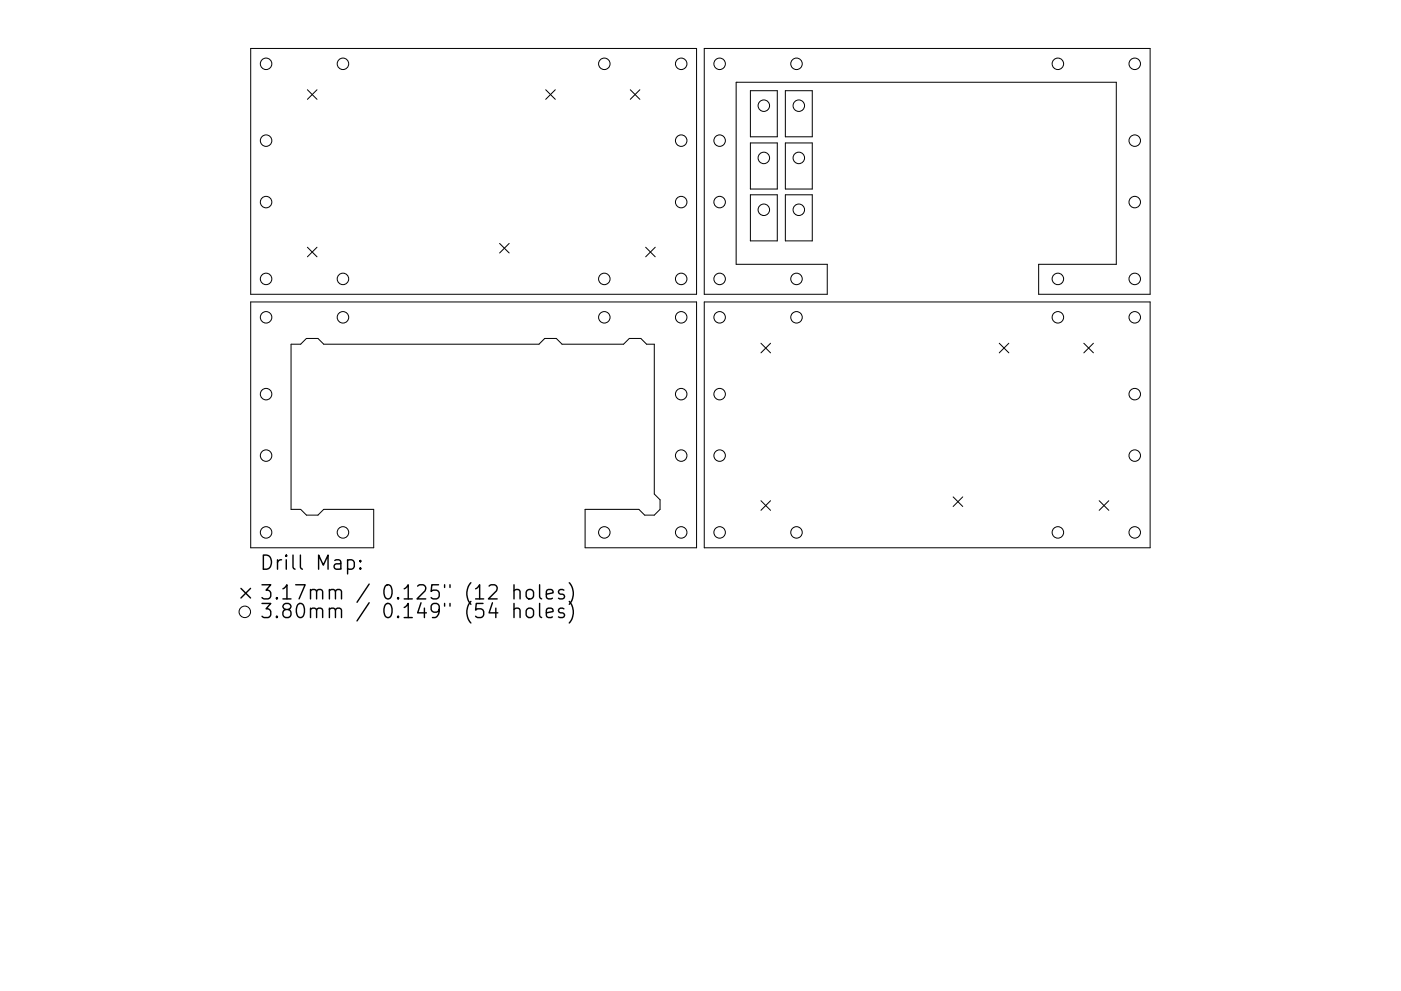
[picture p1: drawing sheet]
<svg xmlns="http://www.w3.org/2000/svg" width="297mm" height="210mm" viewBox="0 0 297 210" stroke-linecap="round" stroke-linejoin="round" font-family="sans-serif">
<defs><g id="words">
<g font-size="4.2">
<text x="55.1" y="121.1">Drill Map:</text>
<text x="55.1" y="127.4">3.17mm / 0.125&quot; (12 holes)</text>
<text x="55.1" y="131.3">3.80mm / 0.149&quot; (54 holes)</text>
</g>
</g></defs>
<g fill="none" stroke="#000" stroke-width=".21">
<path d="M53.2 10.3h94.5v52.1h-94.5zM65.2 19l2 2.1M67.2 19l-2 2.1M115.7 19l2 2.1M117.7 19l-2 2.1M133.6 19l2.1 2.1M135.7 19l-2.1 2.1M149.3 10.3h94.5v52.1h-23.6v-6.3h16.5v-38.6h-80.6v38.6h19.3v6.3h-26.1zM159.1 19.2h5.7v9.8h-5.7zM166.5 19.2h5.7v9.8h-5.7zM159.1 30.3h5.7v9.8h-5.7zM166.5 30.3h5.7v9.8h-5.7z"/>
<path d="M65.2 52.5l2 2M67.2 52.5l-2 2M105.9 51.6l2.1 2.1M108 51.6l-2.1 2.1M136.9 52.5l2 2M138.9 52.5l-2 2M159.1 41.3h5.7v9.8h-5.7zM166.5 41.3h5.7v9.8h-5.7zM53.2 64.1h94.5v52.1h-23.6v-8.1h11.4l1.2 1.2h2l1.2-1.2v-2.1l-1.2-1.2v-31.8h-1.6l-1.2-1.2h-2.5l-1.2 1.2h-13l-1.3-1.2h-2.4l-1.2 1.2h-45.7l-1.2-1.2h-2.4l-1.3 1.2h-2v35.1h2l1.3 1.2h2.4l1.2-1.2h10.6v8.1h-26zM149.3 64.1h94.5v52.1h-94.5zM161.3 72.8l2.1 2.1M163.4 72.8l-2.1 2.1"/>
<path d="M211.9 72.8l2 2.1M213.9 72.8l-2 2.1M229.8 72.8l2 2.1M231.8 72.8l-2 2.1M161.3 106.2l2.1 2.1M163.4 106.2l-2.1 2.1M202.1 105.4l2 2.1M204.1 105.4l-2 2.1M233 106.2l2.1 2.1M235.1 106.2l-2.1 2.1"/>
<circle cx="56.4" cy="13.5" r="1.22"/>
<circle cx="72.7" cy="13.5" r="1.22"/>
<circle cx="128.1" cy="13.5" r="1.22"/>
<circle cx="144.4" cy="13.5" r="1.22"/>
<circle cx="152.6" cy="13.5" r="1.22"/>
<circle cx="168.9" cy="13.5" r="1.22"/>
<circle cx="224.3" cy="13.5" r="1.22"/>
<circle cx="240.6" cy="13.5" r="1.22"/>
<circle cx="56.4" cy="29.8" r="1.22"/>
<circle cx="144.4" cy="29.8" r="1.22"/>
<circle cx="152.6" cy="29.8" r="1.22"/>
<circle cx="161.9" cy="22.4" r="1.22"/>
<circle cx="161.9" cy="33.5" r="1.22"/>
<circle cx="169.4" cy="22.4" r="1.22"/>
<circle cx="169.4" cy="33.5" r="1.22"/>
<circle cx="240.6" cy="29.8" r="1.22"/>
<circle cx="56.4" cy="59.2" r="1.22"/>
<circle cx="56.4" cy="42.9" r="1.22"/>
<circle cx="72.7" cy="59.2" r="1.22"/>
<circle cx="128.1" cy="59.2" r="1.22"/>
<circle cx="144.4" cy="59.2" r="1.22"/>
<circle cx="144.4" cy="42.9" r="1.22"/>
<circle cx="152.6" cy="59.2" r="1.22"/>
<circle cx="152.6" cy="42.9" r="1.22"/>
<circle cx="161.9" cy="44.5" r="1.22"/>
<circle cx="168.9" cy="59.2" r="1.22"/>
<circle cx="169.4" cy="44.5" r="1.22"/>
<circle cx="224.3" cy="59.2" r="1.22"/>
<circle cx="240.6" cy="59.2" r="1.22"/>
<circle cx="240.6" cy="42.9" r="1.22"/>
<circle cx="56.4" cy="67.3" r="1.22"/>
<circle cx="72.7" cy="67.3" r="1.22"/>
<circle cx="128.1" cy="67.3" r="1.22"/>
<circle cx="144.4" cy="67.3" r="1.22"/>
<circle cx="152.6" cy="67.3" r="1.22"/>
<circle cx="168.9" cy="67.3" r="1.22"/>
<circle cx="224.3" cy="67.3" r="1.22"/>
<circle cx="240.6" cy="67.3" r="1.22"/>
<circle cx="56.4" cy="83.6" r="1.22"/>
<circle cx="56.4" cy="96.7" r="1.22"/>
<circle cx="144.4" cy="83.6" r="1.22"/>
<circle cx="144.4" cy="96.7" r="1.22"/>
<circle cx="152.6" cy="83.6" r="1.22"/>
<circle cx="152.6" cy="96.7" r="1.22"/>
<circle cx="240.6" cy="83.6" r="1.22"/>
<circle cx="240.6" cy="96.7" r="1.22"/>
<circle cx="56.4" cy="113" r="1.22"/>
<circle cx="72.7" cy="113" r="1.22"/>
<circle cx="128.1" cy="113" r="1.22"/>
<circle cx="144.4" cy="113" r="1.22"/>
<circle cx="152.6" cy="113" r="1.22"/>
<circle cx="168.9" cy="113" r="1.22"/>
<circle cx="224.3" cy="113" r="1.22"/>
<circle cx="240.6" cy="113" r="1.22"/>
<circle cx="51.9" cy="129.8" r="1.22"/>
</g>
<g fill="none" stroke="#000" stroke-width=".3">
<path d="M73.7 118.9l.9-.1 .5 .5v.9l-.3 .4-.2 .2-.9-.2M76.4 118.9l.2 .2-.2 .1-.1-.1 .1-.2v.3M51.1 124.8l2 2.1M53.1 124.8l-2 2.1M76.4 120.5l.2 .1-.2 .2-.1-.2 .1-.1v.3M109 125.4a.74 .74 0 0 1 1.3 .1v1.6M109 129.3a.74 .74 0 0 1 1.3 .2v1.5M109 124.1v3M109 128v3M111.7 129.3a.81 .81 0 0 1 .8-.3 .81 .81 0 0 1 .6 .6v.9a.81 .81 0 0 1-.8 .6 .81 .81 0 0 1-.7-.6v-.9zM111.8 125.2a.81 .81 0 0 1 1.3 .4v.9a.81 .81 0 0 1-.8 .6 .81 .81 0 0 1-.7-.6v-.9zM114.4 124.1v2.5l.4 .5"/>
<path d="M114.4 128v2.6l.4 .4M115.8 126.1l1.5-.3-.2-.6-.8-.1-.5 .4v1.1l.2 .3 .3 .2 .8-.2M115.8 130l1.5-.3-.2-.5-.8-.2-.5 .5v1.1l.2 .3 .3 .1 .8-.1M119.6 125.2l-.8-.1-.4 .4 .2 .4 1 .3 .1 .3-.1 .4-.3 .2-.9-.2M119.6 129.2l-.8-.2-.4 .5 .2 .4 1 .3 .1 .3-.1 .4-.3 .1-.9-.1M120.7 123.6a3.4 3.4 0 0 1 0 4.6M120.7 127.6a3.4 3.4 0 0 1 0 4.6"/>
</g>
<use href="#words"/>
</svg>
